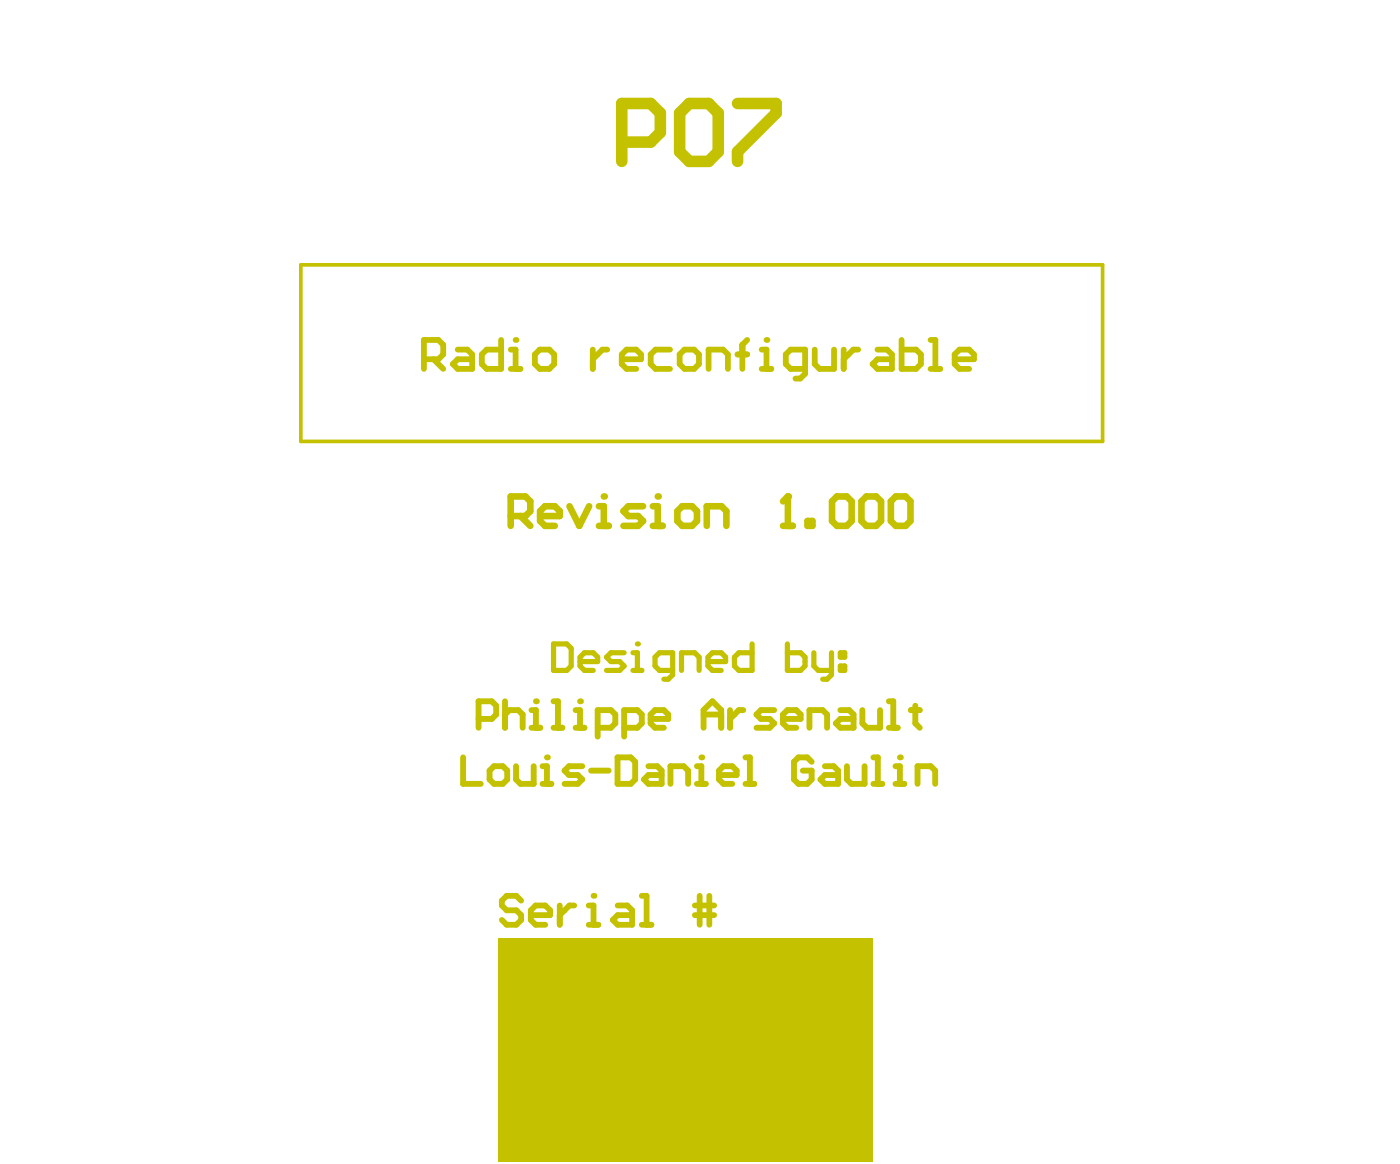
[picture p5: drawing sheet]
<svg xmlns="http://www.w3.org/2000/svg" width="161mm" height="134mm" viewBox="0 0 161 134" stroke-linecap="round" stroke-linejoin="round" font-family="sans-serif">
<path d="M34.6 30.4h92.1v20.3h-92.1z" fill="none" stroke="#c4c200" stroke-width=".42"/>
<path d="M57.3 107.8h43v25.7h-43z" fill-rule="evenodd" fill="#c4c200"/>
<path d="M55 82.6h1.5l.5-.5v-1l-.5-.5h-1.5v3M58 80.6v3M58 82.1l.5-.5h1.1l.5 .5v1.5M61.1 81.6h.5v2M61.1 83.6h1" fill="none" stroke="#c4c200" stroke-width=".68"/>
<circle cx="61.6" cy="80.6" r=".34" fill="#c4c200"/>
<path d="M63.6 83.6h1M63.6 80.6h.5v3M66.1 83.6h1.1M66.1 81.6h.5v2" fill="none" stroke="#c4c200" stroke-width=".68"/>
<circle cx="66.6" cy="80.6" r=".34" fill="#c4c200"/>
<g fill="none" stroke="#c4c200" stroke-width=".68">
<path d="M53.2 87v3h2M56.3 88.5l.5-.5h1l.5 .5v1l-.5 .5h-1l-.5-.5zM59.3 88v1.5l.5 .5h1.5v-2M62.3 90h1.1M62.3 88h.5v2M68.7 83.6h1.5l.5-.5v-1l-.5-.5h-1.5v3M71.7 83.6h1.5l.5-.5v-1l-.5-.5h-1.5v3M74.8 82.6h2v-.5l-.5-.5h-1l-.5 .5v1l.5 .5h1M80.8 83.6v-2l1.1-1 1 1v2M80.8 82.1h2.1M83.9 81.6v2M85.4 81.6h-.5l-1 1"/>
<path d="M89 81.6h-1.6l-.5 .5 .5 .5h1l.6 .5-.6 .5h-1.5M90 82.6h2v-.5l-.5-.5h-1l-.5 .5v1l.5 .5h1M93 83.6v-2h1.5l.5 .5v1.5M96.6 81.6h1l.5 .5v1.5h-1.5l-.5-.5 .5-.5h1.5M99.1 81.6v1.5l.5 .5h1.5v-2M102.1 83.6h1M102.1 80.6h.5v3M104.7 81.6h1M105.2 81.1v2l.5 .5"/>
</g>
<circle cx="62.8" cy="87" r=".34" fill="#c4c200"/>
<path d="M66.9 88h-1.5l-.5 .5 .5 .5h1l.5 .5-.5 .5h-1.5M67.9 88.5h2M71 87h1.5l.5 .5v2l-.5 .5h-1.5zM74.5 88h1l.5 .5v1.5h-1.5l-.5-.5 .5-.5h1.5M77 90v-2h1.6l.5 .5v1.5M80.1 90h1M80.1 88h.5v2" fill="none" stroke="#c4c200" stroke-width=".68"/>
<circle cx="80.6" cy="87" r=".34" fill="#c4c200"/>
<path d="M82.6 89h2v-.5l-.5-.5h-1l-.5 .5v1l.5 .5h1M85.7 90h1M85.7 87h.5v3M93.3 87.5l-.5-.5h-1.1l-.5 .5v2l.5 .5h1.1l.5-.5v-1h-1.1M94.8 88h1l.5 .5v1.5h-1.5l-.5-.5 .5-.5h1.5M97.3 88v1.5l.5 .5h1.5v-2M100.4 90h1M100.4 87h.5v3M102.9 90h1M102.9 88h.5v2" fill="none" stroke="#c4c200" stroke-width=".68"/>
<circle cx="103.4" cy="87" r=".34" fill="#c4c200"/>
<path d="M105.4 90v-2h1.6l.5 .5v1.5" fill="none" stroke="#c4c200" stroke-width=".68"/>
<path d="M59.9 103.5l-.6-.6h-1.1l-.5 .6v.5l.5 .6h1.1l.6 .5v.6l-.6 .5h-1.1l-.5-.5M61 105.1h2.2v-.5l-.5-.6h-1.2l-.5 .6v1.1l.5 .5h1.2M64.3 104v2.2M66 104h-.6l-1.1 1.1M67.6 106.2h1.2M67.6 104h.6v2.2" fill="none" stroke="#c4c200" stroke-width=".66"/>
<circle cx="68.2" cy="102.9" r=".33" fill="#c4c200"/>
<path d="M71 104h1.1l.5 .6v1.6h-1.6l-.6-.5 .6-.6h1.6M73.7 106.2h1.2M73.7 102.9h.6v3.3M79.8 104h2.3M79.8 105.1h2.3M80.4 102.9v3.3M81.5 102.9v3.3" fill="none" stroke="#c4c200" stroke-width=".66"/>
<path d="M63.6 74h1.5l.5 .5v2l-.5 .5h-1.5zM66.6 76h2.1v-.5l-.5-.5h-1l-.6 .5v1l.6 .5h1M71.7 75h-1.5l-.5 .5 .5 .5h1l.5 .5-.5 .5h-1.5M72.7 77h1M72.7 75h.5v2" fill="none" stroke="#c4c200" stroke-width=".6"/>
<circle cx="73.2" cy="74" r=".3" fill="#c4c200"/>
<path d="M77.3 77h-1.5l-.5-.5v-1l.5-.5h1.5v2.5l-.5 .5h-.5M78.3 77v-2h1.5l.5 .5v1.5M81.3 76h2.1v-.5l-.5-.5h-1l-.6 .5v1l.6 .5h1M86.4 74v3h-1.5l-.5-.5v-1l.5-.5h1.5M90.5 74v3h1.5l.5-.5v-1l-.5-.5h-1.5M93.5 75v1.5l.5 .5h1.5M95.5 75v2.5l-.5 .5h-.5M96.6 75h.5v.5h-.5zM96.6 76.5h.5v.5h-.5z" fill="none" stroke="#c4c200" stroke-width=".6"/>
<path d="M58.7 59.3h1.7l.5-.6v-1.1l-.5-.6h-1.7v3.4M59.8 59.3l1.1 1.1M62.1 59.3h2.2v-.6l-.5-.5h-1.2l-.5 .5v1.1l.5 .6h1.2M65.4 58.2l1.2 2.2 1.1-2.2M68.8 58.2h.6v2.2M68.8 60.4h1.1" fill="none" stroke="#c4c200" stroke-width=".76"/>
<circle cx="69.4" cy="57" r=".38" fill="#c4c200"/>
<path d="M73.9 58.2h-1.7l-.6 .5 .6 .6h1.1l.6 .5-.6 .6h-1.7M75 58.2h.6v2.2M75 60.4h1.1" fill="none" stroke="#c4c200" stroke-width=".76"/>
<circle cx="75.6" cy="57" r=".38" fill="#c4c200"/>
<path d="M77.8 58.7l.6-.5h1.1l.6 .5v1.1l-.6 .6h-1.1l-.6-.6zM90.5 57v3.4M81.2 60.4v-2.2h1.7l.6 .5v1.7M90 60.4h1.1" fill="none" stroke="#c4c200" stroke-width=".76"/>
<circle cx="90.5" cy="57" r=".38" fill="#c4c200"/>
<path d="M90.5 57l-.5 .6M92.8 59.8h.6v.6h-.6zM95.6 57.6l.6-.6h1.1l.6 .6v2.2l-.6 .6h-1.1l-.6-.6zM99 57.6l.5-.6h1.2l.5 .6v2.2l-.5 .6h-1.2l-.5-.6zM102.4 57.6l.5-.6h1.2l.5 .6v2.2l-.5 .6h-1.2l-.5-.6z" fill="none" stroke="#c4c200" stroke-width=".76"/>
<path d="M57.6 39v3.4h-1.7l-.5-.6v-1.1l.5-.5h1.7M48.7 41.3h1.7l.5-.6v-1.1l-.5-.6h-1.7v3.4M49.8 41.3l1.1 1.1M52.6 40.2h1.1l.6 .5v1.7h-1.7l-.6-.6 .6-.5h1.7M58.7 40.2h.5v2.2M58.7 42.4h1.1" fill="none" stroke="#c4c200" stroke-width=".66"/>
<circle cx="59.2" cy="39" r=".33" fill="#c4c200"/>
<path d="M85.9 39l-.6 .6v2.8M61.5 40.7l.5-.5h1.1l.6 .5v1.1l-.6 .6h-1.1l-.5-.6zM68.1 40.2v2.2M69.8 40.2h-.6l-1.1 1.1M71.4 41.3h2.3v-.6l-.6-.5h-1.1l-.6 .5v1.1l.6 .6h1.1M77 40.2h-1.7l-.5 .5v1.1l.5 .6h1.7M78.1 40.7l.5-.5h1.2l.5 .5v1.1l-.5 .6h-1.2l-.5-.6zM81.4 42.4v-2.2h1.7l.5 .5v1.7M84.7 40.7h1.2M87.5 42.4h1.1M87.5 40.2h.6v2.2" fill="none" stroke="#c4c200" stroke-width=".66"/>
<circle cx="88.1" cy="39" r=".33" fill="#c4c200"/>
<path d="M103.6 39v3.4h1.7l.5-.6v-1.1l-.5-.5h-1.7M106.9 39h.6v3.4M92.5 42.4h-1.7l-.5-.6v-1.1l.5-.5h1.7v2.7l-.5 .6h-.6M93.6 40.2v1.6l.6 .6h1.6v-2.2M96.9 40.2v2.2M98.6 40.2h-.5l-1.2 1.1M100.8 40.2h1.1l.6 .5v1.7h-1.7l-.5-.6 .5-.5h1.7M106.9 42.4h1.1M109.7 41.3h2.2v-.6l-.5-.5h-1.2l-.5 .5v1.1l.5 .6h1.2" fill="none" stroke="#c4c200" stroke-width=".66"/>
<path d="M71.4 16.3h3.4l1.1-1.1v-2.2l-1.1-1.1h-3.4v6.6M78.1 13l1.1-1.1h2.2l1.1 1.1v4.4l-1.1 1.1h-2.2l-1.1-1.1zM84.7 11.9h4.5v1.1l-4.5 4.4v1.1" fill="none" stroke="#c4c200" stroke-width="1.3"/>
</svg>
